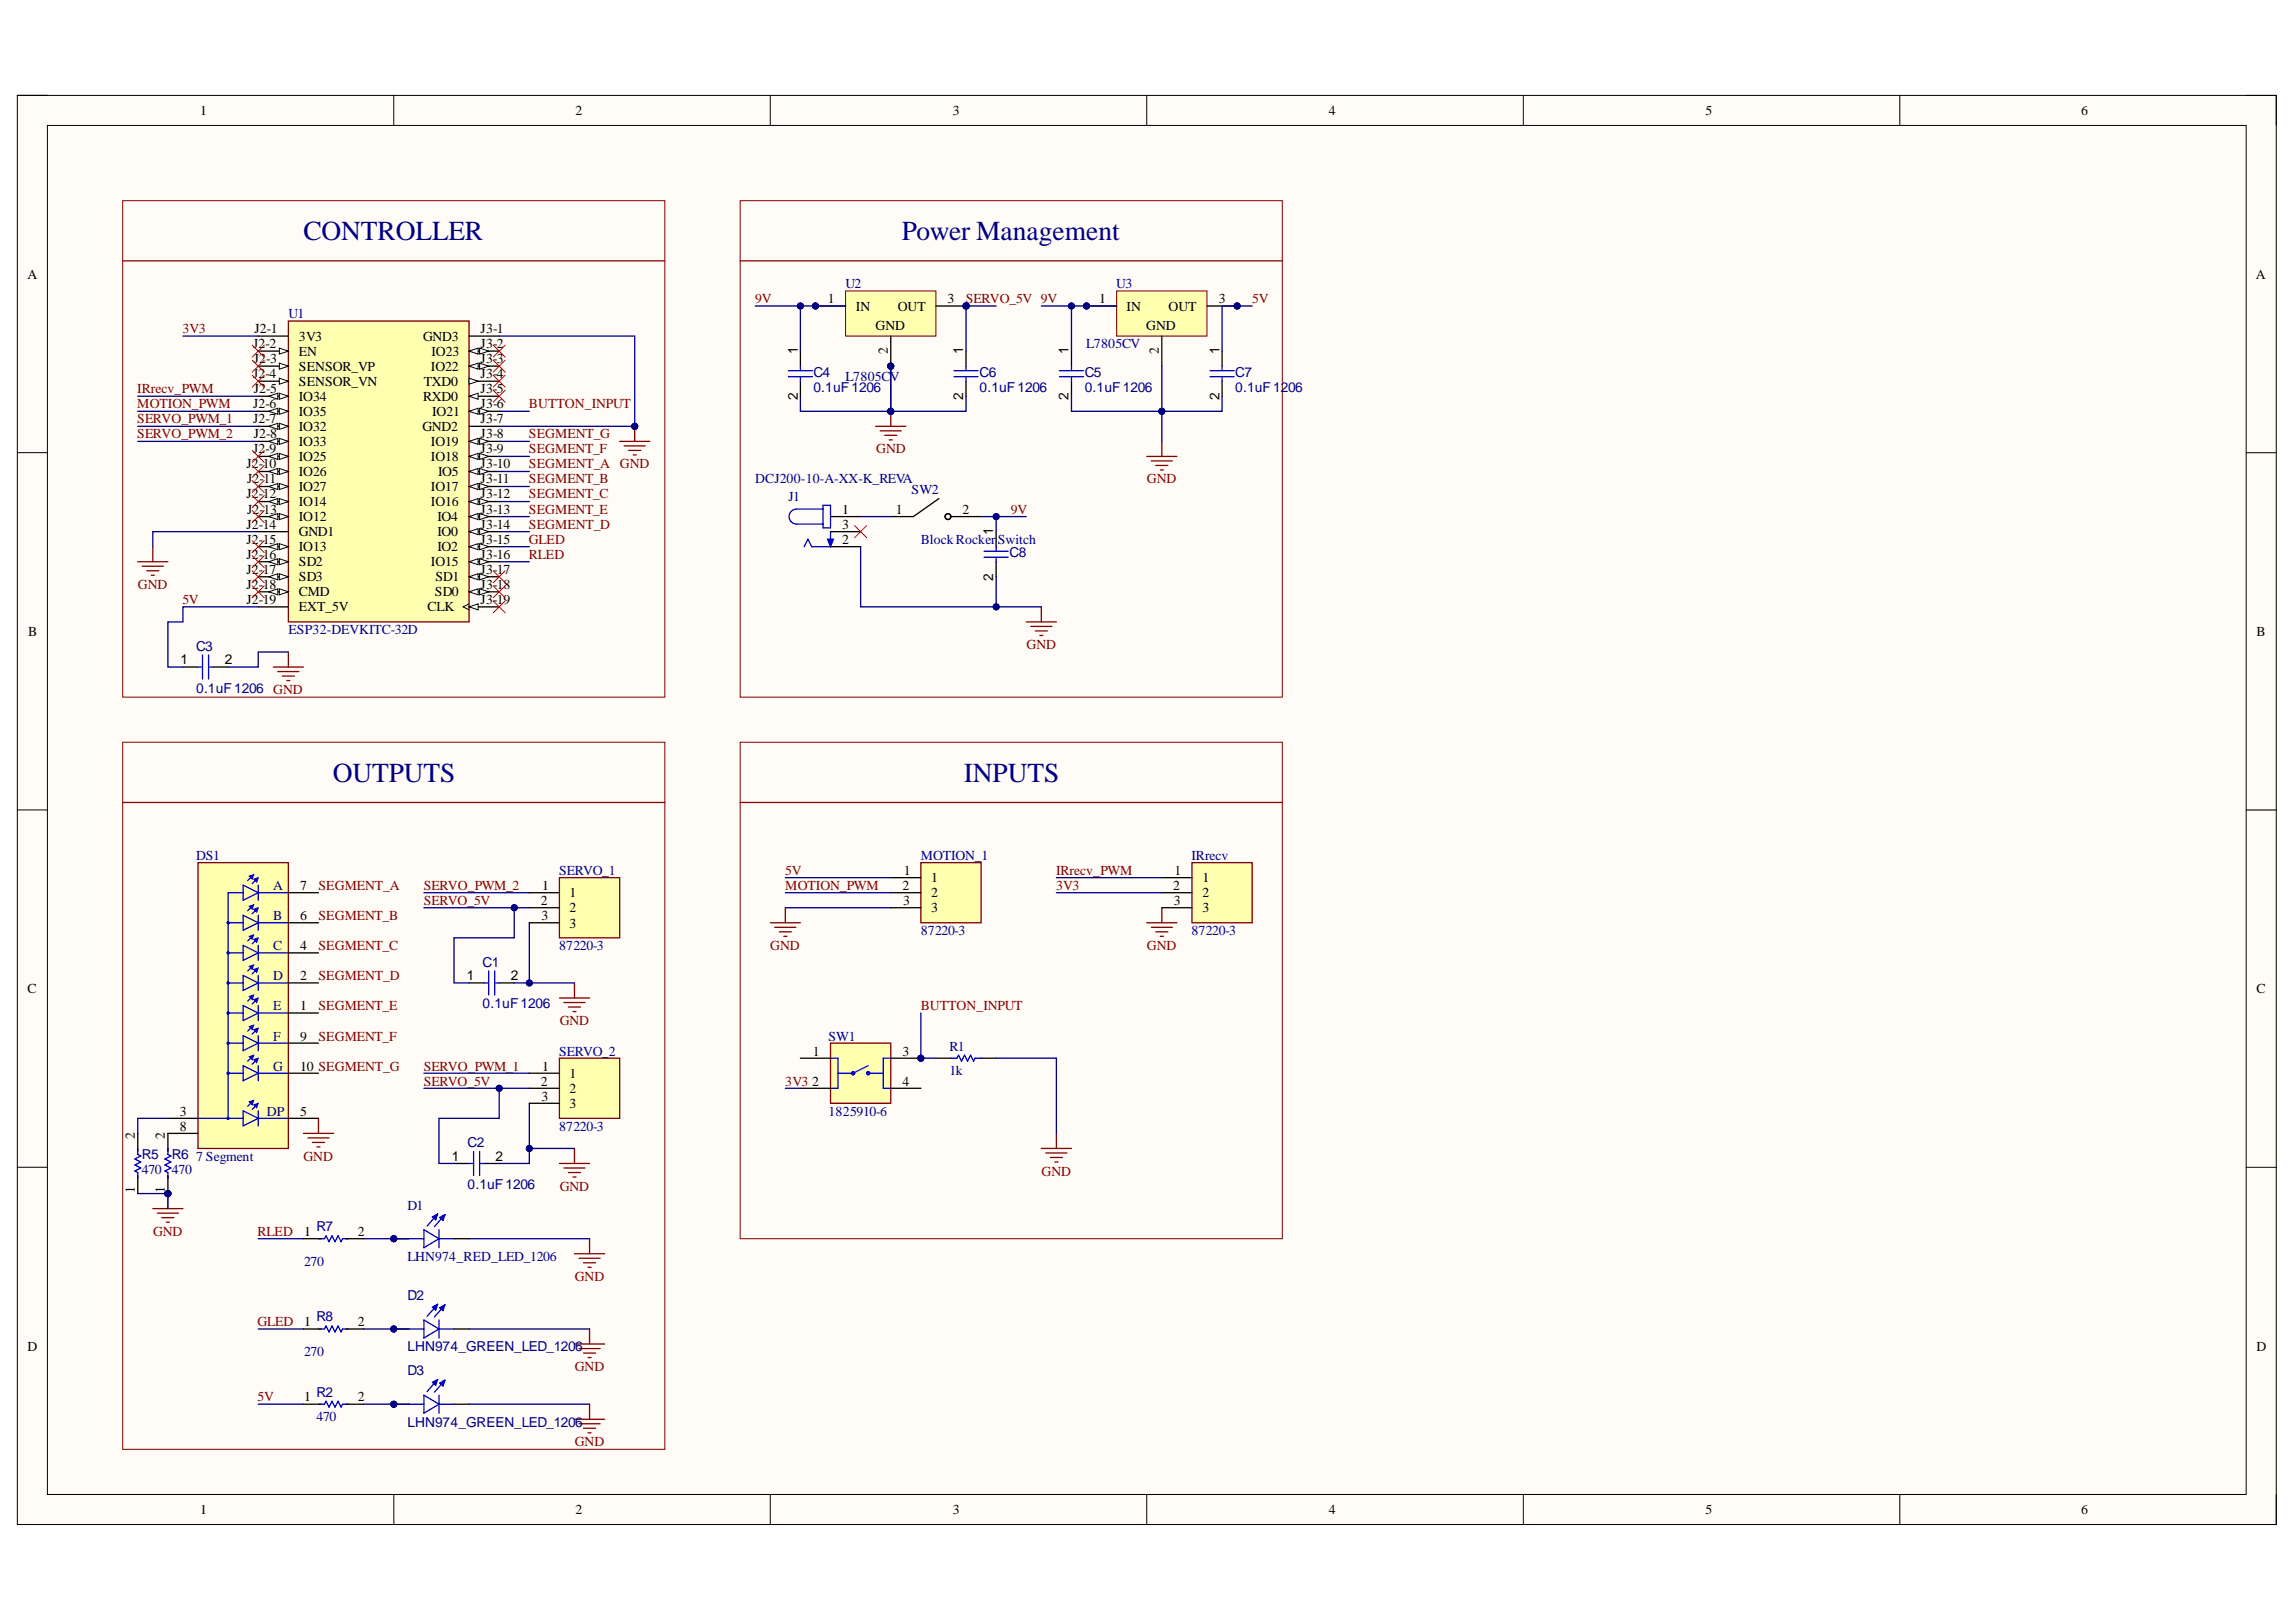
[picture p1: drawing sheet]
<svg xmlns="http://www.w3.org/2000/svg" width="297mm" height="210mm" viewBox="0 0 297 210" stroke-linecap="round" stroke-linejoin="round" font-family="sans-serif">
<defs><g id="words">
<g font-size="3.6" fill="#000080">
<text x="39.3" y="31">CONTROLLER</text>
<text x="116.7" y="31">Power Management</text>
<text x="43.1" y="101.2">OUTPUTS</text>
<text x="124.7" y="101.2">INPUTS</text>
</g>
<g font-size="1.8">
<text x="25.9" y="14.9">1</text>
<text x="74.4" y="14.9">2</text>
<text x="123.3" y="14.9">3</text>
<text x="171.9" y="14.9">4</text>
<text x="220.6" y="14.9">5</text>
<text x="269.3" y="14.9">6</text>
<text x="3.6" y="36.1">A</text>
<text x="107.1" y="39.2">1</text>
<text x="110.7" y="40.2">IN</text>
<text x="116.1" y="40.2">OUT</text>
<text x="122.6" y="39.2">3</text>
<text x="142.2" y="39.2">1</text>
<text x="145.8" y="40.2">IN</text>
<text x="151.2" y="40.2">OUT</text>
<text x="157.7" y="39.2">3</text>
<text x="291.9" y="36.1">A</text>
<text x="32.7" y="45">J2-2</text>
<text x="32.8" y="47">J2-3</text>
<text x="32.9" y="43.1">J2-1</text>
<text x="38.7" y="44.1">3V3</text>
<text x="38.7" y="46.1">EN</text>
<text x="54.7" y="44.1">GND3</text>
<text x="55.8" y="46.1">IO23</text>
<text x="62.2" y="43.1">J3-1</text>
<text x="62.2" y="45">J3-2</text>
<text x="62.2" y="47">J3-3</text>
<text x="103.2" y="45.8" transform="rotate(-90 103.2 45.8)">1</text>
<text x="113.3" y="42.8">GND</text>
<text x="114.9" y="45.8" transform="rotate(-90 114.9 45.8)">2</text>
<text x="124.6" y="45.8" transform="rotate(-90 124.6 45.8)">1</text>
<text x="138.2" y="45.8" transform="rotate(-90 138.2 45.8)">1</text>
<text x="148.3" y="42.8">GND</text>
<text x="149.9" y="45.8" transform="rotate(-90 149.9 45.8)">2</text>
<text x="157.8" y="45.8" transform="rotate(-90 157.8 45.8)">1</text>
<text x="32.7" y="48.9">J2-4</text>
<text x="32.7" y="52.8">J2-6</text>
<text x="32.8" y="50.9">J2-5</text>
<text x="38.7" y="48">SENSOR_VP</text>
<text x="38.7" y="50">SENSOR_VN</text>
<text x="38.7" y="51.9">IO34</text>
<text x="38.7" y="53.8">IO35</text>
<text x="54.7" y="51.9">RXD0</text>
<text x="54.8" y="50">TXD0</text>
<text x="55.7" y="48">IO22</text>
<text x="55.9" y="53.8">IO21</text>
<text x="62.2" y="48.9">J3-4</text>
<text x="62.2" y="50.9">J3-5</text>
<text x="62.2" y="52.8">J3-6</text>
<text x="103.2" y="51.7" transform="rotate(-90 103.2 51.7)">2</text>
<text x="124.6" y="51.7" transform="rotate(-90 124.6 51.7)">2</text>
<text x="138.2" y="51.7" transform="rotate(-90 138.2 51.7)">2</text>
<text x="157.8" y="51.7" transform="rotate(-90 157.8 51.7)">2</text>
<text x="32.7" y="54.8">J2-7</text>
<text x="32.7" y="58.7">J2-9</text>
<text x="32.8" y="56.7">J2-8</text>
<text x="38.7" y="55.8">IO32</text>
<text x="38.7" y="57.7">IO33</text>
<text x="38.7" y="59.7">IO25</text>
<text x="54.6" y="55.8">GND2</text>
<text x="55.7" y="57.7">IO19</text>
<text x="55.7" y="59.7">IO18</text>
<text x="62.2" y="54.8">J3-7</text>
<text x="62.2" y="56.7">J3-8</text>
<text x="62.2" y="58.7">J3-9</text>
<text x="31.9" y="60.6">J2-10</text>
<text x="31.9" y="64.5">J2-12</text>
<text x="32" y="62.5">J2-11</text>
<text x="38.7" y="61.6">IO26</text>
<text x="38.7" y="63.6">IO27</text>
<text x="38.7" y="65.5">IO14</text>
<text x="55.7" y="63.6">IO17</text>
<text x="55.7" y="65.5">IO16</text>
<text x="56.7" y="61.6">IO5</text>
<text x="62.2" y="60.6">J3-10</text>
<text x="62.2" y="62.5">J3-11</text>
<text x="62.2" y="64.5">J3-12</text>
<text x="31.9" y="68.5">J2-14</text>
<text x="31.9" y="70.4">J2-15</text>
<text x="32" y="66.5">J2-13</text>
<text x="38.7" y="67.4">IO12</text>
<text x="38.7" y="69.4">GND1</text>
<text x="38.7" y="71.3">IO13</text>
<text x="56.6" y="67.4">IO4</text>
<text x="56.6" y="69.4">IO0</text>
<text x="56.6" y="71.3">IO2</text>
<text x="62.2" y="66.5">J3-13</text>
<text x="62.2" y="68.5">J3-14</text>
<text x="62.2" y="70.4">J3-15</text>
<text x="109" y="66.5">1</text>
<text x="109" y="68.5">3</text>
<text x="109" y="70.4">2</text>
<text x="115.9" y="66.5">1</text>
<text x="124.5" y="66.5">2</text>
<text x="128.5" y="69.2" transform="rotate(-90 128.5 69.2)">1</text>
<text x="31.9" y="72.4">J2-16</text>
<text x="31.9" y="74.3">J2-17</text>
<text x="31.9" y="76.2">J2-18</text>
<text x="38.7" y="73.3">SD2</text>
<text x="38.7" y="75.2">SD3</text>
<text x="38.7" y="77.2">CMD</text>
<text x="55.7" y="73.3">IO15</text>
<text x="56.3" y="77.2">SD0</text>
<text x="56.3" y="75.2">SD1</text>
<text x="62.2" y="72.4">J3-16</text>
<text x="62.2" y="74.3">J3-17</text>
<text x="62.2" y="76.2">J3-18</text>
<text x="128.5" y="75.1" transform="rotate(-90 128.5 75.1)">2</text>
<text x="3.6" y="82.3">B</text>
<text x="31.9" y="78.2">J2-19</text>
<text x="38.7" y="79.1">EXT_5V</text>
<text x="55.3" y="79.1">CLK</text>
<text x="62.2" y="78.2">J3-19</text>
<text x="291.9" y="82.3">B</text>
<text x="23.3" y="86">1</text>
<text x="29.1" y="86">2</text>
<text x="116.9" y="113.2">1</text>
<text x="151.9" y="113.2">1</text>
<text x="38.8" y="115.1">7</text>
<text x="38.8" y="119">6</text>
<text x="70" y="117.1">2</text>
<text x="70" y="119">3</text>
<text x="70.1" y="115.1">1</text>
<text x="73.7" y="116.1">1</text>
<text x="73.7" y="118.1">2</text>
<text x="116.7" y="115.1">2</text>
<text x="116.8" y="117.1">3</text>
<text x="120.5" y="114.2">1</text>
<text x="120.5" y="116.1">2</text>
<text x="120.5" y="118.1">3</text>
<text x="151.8" y="115.1">2</text>
<text x="151.8" y="117.1">3</text>
<text x="155.6" y="114.2">1</text>
<text x="155.6" y="116.1">2</text>
<text x="155.6" y="118.1">3</text>
<text x="38.8" y="122.9">4</text>
<text x="73.7" y="120">3</text>
<text x="3.6" y="128.6">C</text>
<text x="38.8" y="126.8">2</text>
<text x="38.8" y="130.8">1</text>
<text x="60.4" y="126.9">1</text>
<text x="66.1" y="126.9">2</text>
<text x="291.9" y="128.6">C</text>
<text x="38.8" y="134.7">9</text>
<text x="105.2" y="136.6">1</text>
<text x="116.7" y="136.6">3</text>
<text x="38.8" y="138.5">10 SEGMENT_G</text>
<text x="70" y="140.5">2</text>
<text x="70" y="142.4">3</text>
<text x="70.1" y="138.5">1</text>
<text x="73.7" y="139.5">1</text>
<text x="73.7" y="141.4">2</text>
<text x="73.7" y="143.4">3</text>
<text x="105.1" y="140.5">2</text>
<text x="116.7" y="140.5">4</text>
<text x="17.4" y="147.4" transform="rotate(-90 17.4 147.4)">2</text>
<text x="21.3" y="147.4" transform="rotate(-90 21.3 147.4)">2</text>
<text x="23.3" y="144.4">3</text>
<text x="23.3" y="146.3">8</text>
<text x="38.8" y="144.4">5</text>
<text x="17.4" y="154.3" transform="rotate(-90 17.4 154.3)">1</text>
<text x="21.3" y="154.3" transform="rotate(-90 21.3 154.3)">1</text>
<text x="58.5" y="150.2">1</text>
<text x="64.1" y="150.2">2</text>
<text x="39.3" y="159.9">1</text>
<text x="46.3" y="159.9">2</text>
<text x="39.3" y="171.6">1</text>
<text x="46.3" y="171.6">2</text>
<text x="3.6" y="174.8">D</text>
<text x="291.9" y="174.8">D</text>
<text x="39.3" y="181.3">1</text>
<text x="46.3" y="181.3">2</text>
<text x="25.9" y="195.9">1</text>
<text x="74.4" y="195.9">2</text>
<text x="123.3" y="195.9">3</text>
<text x="171.9" y="195.9">4</text>
<text x="220.6" y="195.9">5</text>
<text x="269.3" y="195.9">6</text>
</g>
<g font-size="1.8" fill="#000080">
<text x="37.3" y="41.2">U1</text>
<text x="109.4" y="37.3">U2</text>
<text x="144.4" y="37.3">U3</text>
<text x="140.5" y="45">L7805CV</text>
<text x="105.2" y="48.8">C4</text>
<text x="105.2" y="50.7">0.1uF1206</text>
<text x="109.4" y="49.4">L7805CV</text>
<text x="126.7" y="48.8">C6</text>
<text x="126.7" y="50.7">0.1uF1206</text>
<text x="140.3" y="48.8">C5</text>
<text x="140.3" y="50.7">0.1uF1206</text>
<text x="159.8" y="48.8">C7</text>
<text x="159.8" y="50.7">0.1uF1206</text>
<text x="97.7" y="62.5">DCJ200-10-A-XX-K_REVA</text>
<text x="102" y="64.8">J1</text>
<text x="117.9" y="64">SW2</text>
<text x="119.1" y="70.4">BlockRockerSwitch</text>
<text x="130.6" y="72.1">C8</text>
<text x="37.3" y="82.1">ESP32-DEVKITC-32D</text>
<text x="25.4" y="84.2">C3</text>
<text x="25.4" y="89.7">0.1uF1206 GND</text>
<text x="25.4" y="111.2">DS1</text>
<text x="72.3" y="113.2">SERVO_1</text>
<text x="119.1" y="111.2">MOTION_1</text>
<text x="154.1" y="111.2">IRrecv</text>
<text x="35.4" y="115.1">A</text>
<text x="35.4" y="119">B</text>
<text x="35.4" y="122.9">C</text>
<text x="62.4" y="125.1">C1</text>
<text x="72.3" y="122.9">87220-3</text>
<text x="119.1" y="121">87220-3</text>
<text x="154.1" y="121">87220-3</text>
<text x="35.4" y="126.8">D</text>
<text x="35.4" y="130.8">E</text>
<text x="62.4" y="130.5">0.1uF1206</text>
<text x="35.4" y="134.7">F</text>
<text x="72.3" y="136.6">SERVO_2</text>
<text x="107.2" y="134.7">SW1</text>
<text x="122.8" y="136">R1</text>
<text x="35.4" y="138.5">G</text>
<text x="122.8" y="139.1">1k</text>
<text x="34.5" y="144.4">DP</text>
<text x="60.5" y="148.4">C2</text>
<text x="72.3" y="146.3">87220-3</text>
<text x="107.2" y="144.4">1825910-6</text>
<text x="18.4" y="152">470</text>
<text x="18.4" y="150">R5</text>
<text x="22.2" y="152">470</text>
<text x="22.2" y="150">R6</text>
<text x="25.4" y="150.2">7 Segment</text>
<text x="60.5" y="153.9">0.1uF1206</text>
<text x="40.9" y="159.3">R7</text>
<text x="52.7" y="156.5">D1</text>
<text x="39.3" y="163.8">270</text>
<text x="52.7" y="163.2">LHN974_RED_LED_1206</text>
<text x="40.9" y="171">R8</text>
<text x="52.7" y="168.2">D2</text>
<text x="39.3" y="175.5">270</text>
<text x="52.7" y="174.9">LHN974_GREEN_LED_1206</text>
<text x="52.7" y="177.9">D3</text>
<text x="40.9" y="183.8">470</text>
<text x="40.9" y="180.8">R2</text>
<text x="52.7" y="184.7">LHN974_GREEN_LED_1206</text>
</g>
<g font-size="1.8" fill="#800000">
<text x="97.7" y="39.2">9V</text>
<text x="124.9" y="39.2">SERVO_5V 9V</text>
<text x="162" y="39.2">5V</text>
<text x="23.6" y="43.1">3V3</text>
<text x="17.8" y="50.9">IRrecv_PWM</text>
<text x="17.8" y="52.8">MOTION_PWM</text>
<text x="68.4" y="52.8">BUTTON_INPUT</text>
<text x="17.8" y="54.8">SERVO_PWM_1</text>
<text x="17.8" y="56.7">SERVO_PWM_2</text>
<text x="68.4" y="56.7">SEGMENT_G</text>
<text x="68.4" y="58.7">SEGMENT_F</text>
<text x="113.4" y="58.7">GND</text>
<text x="68.4" y="62.5">SEGMENT_B</text>
<text x="68.4" y="60.6">SEGMENT_A</text>
<text x="68.4" y="64.5">SEGMENT_C</text>
<text x="80.2" y="60.6">GND</text>
<text x="148.4" y="62.5">GND</text>
<text x="68.4" y="68.5">SEGMENT_D</text>
<text x="68.4" y="66.5">SEGMENT_E</text>
<text x="68.4" y="70.4">GLED</text>
<text x="130.8" y="66.5">9V</text>
<text x="17.8" y="76.2">GND</text>
<text x="68.4" y="72.4">RLED</text>
<text x="23.6" y="78.2">5V</text>
<text x="132.8" y="84">GND</text>
<text x="101.6" y="113.2">5V</text>
<text x="136.6" y="113.2">IRrecv_PWM</text>
<text x="41.2" y="115.1">SEGMENT_A</text>
<text x="41.2" y="119">SEGMENT_B</text>
<text x="54.8" y="117.1">SERVO_5V</text>
<text x="54.8" y="115.1">SERVO_PWM_2</text>
<text x="101.6" y="115.1">MOTION_PWM</text>
<text x="136.6" y="115.1">3V3</text>
<text x="41.2" y="122.9">SEGMENT_C</text>
<text x="99.7" y="122.9">GND</text>
<text x="148.4" y="122.9">GND</text>
<text x="41.2" y="126.8">SEGMENT_D</text>
<text x="41.2" y="130.8">SEGMENT_E</text>
<text x="119.1" y="130.8">BUTTON_INPUT</text>
<text x="41.2" y="134.7">SEGMENT_F</text>
<text x="72.4" y="132.7">GND</text>
<text x="54.8" y="140.5">SERVO_5V</text>
<text x="54.8" y="138.5">SERVO_PWM_1</text>
<text x="101.6" y="140.5">3V3</text>
<text x="39.3" y="150.2">GND</text>
<text x="72.4" y="154.1">GND</text>
<text x="134.8" y="152.1">GND</text>
<text x="19.8" y="159.9">GND</text>
<text x="33.3" y="159.9">RLED</text>
<text x="74.4" y="165.8">GND</text>
<text x="33.3" y="171.6">GLED</text>
<text x="74.4" y="177.4">GND</text>
<text x="33.3" y="181.3">5V</text>
<text x="74.4" y="187.1">GND</text>
</g>
</g></defs>
<path d="M2.2 12.3h292.3v185h-292.3z" fill-rule="evenodd" fill="#fffcf8"/>
<path d="M2.2 12.3h292.3v185h-292.3z" fill="none" stroke="#000" stroke-width=".13"/>
<path d="M6.1 16.2h284.5v177.2h-284.5z" fill-rule="evenodd" fill="#fffcf8"/>
<g fill="none" stroke="#000" stroke-width=".13">
<path d="M2.2 12.3h3.9M6.1 16.2h284.5v177.2h-284.5zM50.9 12.3v3.9M99.7 12.3v3.9M148.4 12.3v3.9M197.1 12.3v3.9M245.8 12.3v3.9M290.6 12.3h3.9v3.9M2.2 58.6h3.9M290.6 58.6h3.9M2.2 104.8h3.9M290.6 104.8h3.9"/>
<path d="M2.2 151.1h3.9M290.6 151.1h3.9M50.9 193.4v3.9M99.7 193.4v3.9M148.4 193.4v3.9M197.1 193.4v3.9M245.8 193.4v3.9M294.5 193.4v3.9"/>
</g>
<path d="M37.3 41.5h23.4v39h-23.4z" fill-rule="evenodd" fill="#ffffb0"/>
<path d="M37.3 41.5h23.4v39h-23.4z" fill="none" stroke="#800000" stroke-width=".17"/>
<path d="M33.4 43.5h3.9M33.4 45.4h3.9" fill="none" stroke="#000" stroke-width=".17"/>
<path d="M36.1 45l1.2 .4-1.2 .4z" fill="#f8fcff"/>
<path d="M36.1 45l1.2 .4-1.2 .4z" fill="none" stroke="#000" stroke-width=".13"/>
<path d="M33.4 47.4h3.9" fill="none" stroke="#000" stroke-width=".17"/>
<path d="M36.1 47l1.2 .4-1.2 .4z" fill="#f8fcff"/>
<path d="M36.1 47l1.2 .4-1.2 .4z" fill="none" stroke="#000" stroke-width=".13"/>
<path d="M33.4 49.3h3.9" fill="none" stroke="#000" stroke-width=".17"/>
<path d="M36.1 48.9l1.2 .4-1.2 .4z" fill="#f8fcff"/>
<path d="M36.1 48.9l1.2 .4-1.2 .4z" fill="none" stroke="#000" stroke-width=".13"/>
<path d="M33.4 51.3h3.9" fill="none" stroke="#000" stroke-width=".17"/>
<path d="M36.1 50.9l1.2 .4-1.2 .4z" fill="#f8fcff"/>
<path d="M36.1 50.9l1.2 .4-1.2 .4z" fill="none" stroke="#000" stroke-width=".13"/>
<path d="M34.8 51.3l1.1-.4v.8z" fill="#f8fcff"/>
<path d="M34.8 51.3l1.1-.4v.8z" fill="none" stroke="#000" stroke-width=".13"/>
<path d="M33.4 53.2h3.9" fill="none" stroke="#000" stroke-width=".17"/>
<path d="M36.1 52.8l1.2 .4-1.2 .4z" fill="#f8fcff"/>
<path d="M36.1 52.8l1.2 .4-1.2 .4z" fill="none" stroke="#000" stroke-width=".13"/>
<path d="M34.8 53.2l1.1-.4v.8z" fill="#f8fcff"/>
<path d="M34.8 53.2l1.1-.4v.8z" fill="none" stroke="#000" stroke-width=".13"/>
<path d="M33.4 55.2h3.9" fill="none" stroke="#000" stroke-width=".17"/>
<path d="M36.1 54.8l1.2 .4-1.2 .4z" fill="#f8fcff"/>
<path d="M36.1 54.8l1.2 .4-1.2 .4z" fill="none" stroke="#000" stroke-width=".13"/>
<path d="M34.8 55.2l1.1-.4v.8z" fill="#f8fcff"/>
<path d="M34.8 55.2l1.1-.4v.8z" fill="none" stroke="#000" stroke-width=".13"/>
<path d="M33.4 57.1h3.9" fill="none" stroke="#000" stroke-width=".17"/>
<path d="M36.1 56.7l1.2 .4-1.2 .4z" fill="#f8fcff"/>
<path d="M36.1 56.7l1.2 .4-1.2 .4z" fill="none" stroke="#000" stroke-width=".13"/>
<path d="M34.8 57.1l1.1-.4v.8z" fill="#f8fcff"/>
<path d="M34.8 57.1l1.1-.4v.8z" fill="none" stroke="#000" stroke-width=".13"/>
<path d="M33.4 59.1h3.9" fill="none" stroke="#000" stroke-width=".17"/>
<path d="M36.1 58.7l1.2 .4-1.2 .4z" fill="#f8fcff"/>
<path d="M36.1 58.7l1.2 .4-1.2 .4z" fill="none" stroke="#000" stroke-width=".13"/>
<path d="M34.8 59.1l1.1-.4v.8z" fill="#f8fcff"/>
<path d="M34.8 59.1l1.1-.4v.8z" fill="none" stroke="#000" stroke-width=".13"/>
<path d="M33.4 61h3.9" fill="none" stroke="#000" stroke-width=".17"/>
<path d="M36.1 60.6l1.2 .4-1.2 .4z" fill="#f8fcff"/>
<path d="M36.1 60.6l1.2 .4-1.2 .4z" fill="none" stroke="#000" stroke-width=".13"/>
<path d="M34.8 61l1.1-.4v.8z" fill="#f8fcff"/>
<path d="M34.8 61l1.1-.4v.8z" fill="none" stroke="#000" stroke-width=".13"/>
<path d="M33.4 63h3.9" fill="none" stroke="#000" stroke-width=".17"/>
<path d="M36.1 62.6l1.2 .4-1.2 .3z" fill="#f8fcff"/>
<path d="M36.1 62.6l1.2 .4-1.2 .3z" fill="none" stroke="#000" stroke-width=".13"/>
<path d="M34.8 63l1.1-.4v.7z" fill="#f8fcff"/>
<path d="M34.8 63l1.1-.4v.7z" fill="none" stroke="#000" stroke-width=".13"/>
<path d="M33.4 64.9h3.9" fill="none" stroke="#000" stroke-width=".17"/>
<path d="M36.1 64.5l1.2 .4-1.2 .4z" fill="#f8fcff"/>
<path d="M36.1 64.5l1.2 .4-1.2 .4z" fill="none" stroke="#000" stroke-width=".13"/>
<path d="M34.8 64.9l1.1-.4v.8z" fill="#f8fcff"/>
<path d="M34.8 64.9l1.1-.4v.8z" fill="none" stroke="#000" stroke-width=".13"/>
<path d="M33.4 66.9h3.9" fill="none" stroke="#000" stroke-width=".17"/>
<path d="M36.1 66.5l1.2 .4-1.2 .3z" fill="#f8fcff"/>
<path d="M36.1 66.5l1.2 .4-1.2 .3z" fill="none" stroke="#000" stroke-width=".13"/>
<path d="M34.8 66.9l1.1-.4v.7z" fill="#f8fcff"/>
<path d="M34.8 66.9l1.1-.4v.7z" fill="none" stroke="#000" stroke-width=".13"/>
<path d="M33.4 68.8h3.9M33.4 70.7h3.9" fill="none" stroke="#000" stroke-width=".17"/>
<path d="M36.1 70.4l1.2 .3-1.2 .4z" fill="#f8fcff"/>
<path d="M36.1 70.4l1.2 .3-1.2 .4z" fill="none" stroke="#000" stroke-width=".13"/>
<path d="M34.8 70.7l1.1-.3v.7z" fill="#f8fcff"/>
<path d="M34.8 70.7l1.1-.3v.7z" fill="none" stroke="#000" stroke-width=".13"/>
<path d="M33.4 72.7h3.9" fill="none" stroke="#000" stroke-width=".17"/>
<path d="M36.1 72.3l1.2 .4-1.2 .4z" fill="#f8fcff"/>
<path d="M36.1 72.3l1.2 .4-1.2 .4z" fill="none" stroke="#000" stroke-width=".13"/>
<path d="M34.8 72.7l1.1-.4v.8z" fill="#f8fcff"/>
<path d="M34.8 72.7l1.1-.4v.8z" fill="none" stroke="#000" stroke-width=".13"/>
<path d="M33.4 74.6h3.9" fill="none" stroke="#000" stroke-width=".17"/>
<path d="M36.1 74.2l1.2 .4-1.2 .4z" fill="#f8fcff"/>
<path d="M36.1 74.2l1.2 .4-1.2 .4z" fill="none" stroke="#000" stroke-width=".13"/>
<path d="M34.8 74.6l1.1-.4v.8z" fill="#f8fcff"/>
<path d="M34.8 74.6l1.1-.4v.8z" fill="none" stroke="#000" stroke-width=".13"/>
<path d="M33.4 76.6h3.9" fill="none" stroke="#000" stroke-width=".17"/>
<path d="M36.1 76.2l1.2 .4-1.2 .4z" fill="#f8fcff"/>
<path d="M36.1 76.2l1.2 .4-1.2 .4z" fill="none" stroke="#000" stroke-width=".13"/>
<path d="M34.8 76.6l1.1-.4v.8z" fill="#f8fcff"/>
<path d="M34.8 76.6l1.1-.4v.8z" fill="none" stroke="#000" stroke-width=".13"/>
<path d="M60.7 43.5h3.9M60.7 45.4h3.9M33.4 78.5h3.9" fill="none" stroke="#000" stroke-width=".17"/>
<path d="M60.7 45.4l1.2-.4v.8z" fill="#f8fcff"/>
<path d="M60.7 45.4l1.2-.4v.8z" fill="none" stroke="#000" stroke-width=".13"/>
<path d="M62.1 45l1.1 .4-1.1 .4z" fill="#f8fcff"/>
<path d="M62.1 45l1.1 .4-1.1 .4z" fill="none" stroke="#000" stroke-width=".13"/>
<path d="M60.7 47.4h3.9" fill="none" stroke="#000" stroke-width=".17"/>
<path d="M60.7 47.4l1.2-.4v.8z" fill="#f8fcff"/>
<path d="M60.7 47.4l1.2-.4v.8z" fill="none" stroke="#000" stroke-width=".13"/>
<path d="M62.1 47l1.1 .4-1.1 .4z" fill="#f8fcff"/>
<path d="M62.1 47l1.1 .4-1.1 .4z" fill="none" stroke="#000" stroke-width=".13"/>
<path d="M60.7 49.3h3.9" fill="none" stroke="#000" stroke-width=".17"/>
<path d="M60.7 48.9l1.2 .4-1.2 .4z" fill="#f8fcff"/>
<path d="M60.7 48.9l1.2 .4-1.2 .4z" fill="none" stroke="#000" stroke-width=".13"/>
<path d="M60.7 51.3h3.9" fill="none" stroke="#000" stroke-width=".17"/>
<path d="M60.7 51.3l1.2-.4v.8z" fill="#f8fcff"/>
<path d="M60.7 51.3l1.2-.4v.8z" fill="none" stroke="#000" stroke-width=".13"/>
<path d="M60.7 53.2h3.9" fill="none" stroke="#000" stroke-width=".17"/>
<path d="M60.7 53.2l1.2-.4v.8z" fill="#f8fcff"/>
<path d="M60.7 53.2l1.2-.4v.8z" fill="none" stroke="#000" stroke-width=".13"/>
<path d="M62.1 52.8l1.1 .4-1.1 .4z" fill="#f8fcff"/>
<path d="M62.1 52.8l1.1 .4-1.1 .4z" fill="none" stroke="#000" stroke-width=".13"/>
<path d="M60.7 55.2h3.9M60.7 57.1h3.9" fill="none" stroke="#000" stroke-width=".17"/>
<path d="M60.7 57.1l1.2-.4v.8z" fill="#f8fcff"/>
<path d="M60.7 57.1l1.2-.4v.8z" fill="none" stroke="#000" stroke-width=".13"/>
<path d="M62.1 56.7l1.1 .4-1.1 .4z" fill="#f8fcff"/>
<path d="M62.1 56.7l1.1 .4-1.1 .4z" fill="none" stroke="#000" stroke-width=".13"/>
<path d="M60.7 59.1h3.9" fill="none" stroke="#000" stroke-width=".17"/>
<path d="M60.7 59.1l1.2-.4v.8z" fill="#f8fcff"/>
<path d="M60.7 59.1l1.2-.4v.8z" fill="none" stroke="#000" stroke-width=".13"/>
<path d="M62.1 58.7l1.1 .4-1.1 .4z" fill="#f8fcff"/>
<path d="M62.1 58.7l1.1 .4-1.1 .4z" fill="none" stroke="#000" stroke-width=".13"/>
<path d="M60.7 61h3.9" fill="none" stroke="#000" stroke-width=".17"/>
<path d="M60.7 61l1.2-.4v.8z" fill="#f8fcff"/>
<path d="M60.7 61l1.2-.4v.8z" fill="none" stroke="#000" stroke-width=".13"/>
<path d="M62.1 60.6l1.1 .4-1.1 .4z" fill="#f8fcff"/>
<path d="M62.1 60.6l1.1 .4-1.1 .4z" fill="none" stroke="#000" stroke-width=".13"/>
<path d="M60.7 63h3.9" fill="none" stroke="#000" stroke-width=".17"/>
<path d="M60.7 63l1.2-.4v.7z" fill="#f8fcff"/>
<path d="M60.7 63l1.2-.4v.7z" fill="none" stroke="#000" stroke-width=".13"/>
<path d="M62.1 62.6l1.1 .4-1.1 .3z" fill="#f8fcff"/>
<path d="M62.1 62.6l1.1 .4-1.1 .3z" fill="none" stroke="#000" stroke-width=".13"/>
<path d="M60.7 64.9h3.9" fill="none" stroke="#000" stroke-width=".17"/>
<path d="M60.7 64.9l1.2-.4v.8z" fill="#f8fcff"/>
<path d="M60.7 64.9l1.2-.4v.8z" fill="none" stroke="#000" stroke-width=".13"/>
<path d="M62.1 64.5l1.1 .4-1.1 .4z" fill="#f8fcff"/>
<path d="M62.1 64.5l1.1 .4-1.1 .4z" fill="none" stroke="#000" stroke-width=".13"/>
<path d="M60.7 66.9h3.9" fill="none" stroke="#000" stroke-width=".17"/>
<path d="M60.7 66.9l1.2-.4v.7z" fill="#f8fcff"/>
<path d="M60.7 66.9l1.2-.4v.7z" fill="none" stroke="#000" stroke-width=".13"/>
<path d="M62.1 66.5l1.1 .4-1.1 .3z" fill="#f8fcff"/>
<path d="M62.1 66.5l1.1 .4-1.1 .3z" fill="none" stroke="#000" stroke-width=".13"/>
<path d="M60.7 68.8h3.9" fill="none" stroke="#000" stroke-width=".17"/>
<path d="M60.7 68.8l1.2-.4v.8z" fill="#f8fcff"/>
<path d="M60.7 68.8l1.2-.4v.8z" fill="none" stroke="#000" stroke-width=".13"/>
<path d="M62.1 68.4l1.1 .4-1.1 .4z" fill="#f8fcff"/>
<path d="M62.1 68.4l1.1 .4-1.1 .4z" fill="none" stroke="#000" stroke-width=".13"/>
<path d="M60.7 70.7h3.9" fill="none" stroke="#000" stroke-width=".17"/>
<path d="M60.7 70.7l1.2-.3v.7z" fill="#f8fcff"/>
<path d="M60.7 70.7l1.2-.3v.7z" fill="none" stroke="#000" stroke-width=".13"/>
<path d="M62.1 70.4l1.1 .3-1.1 .4z" fill="#f8fcff"/>
<path d="M62.1 70.4l1.1 .3-1.1 .4z" fill="none" stroke="#000" stroke-width=".13"/>
<path d="M60.7 72.7h3.9" fill="none" stroke="#000" stroke-width=".17"/>
<path d="M60.7 72.7l1.2-.4v.8z" fill="#f8fcff"/>
<path d="M60.7 72.7l1.2-.4v.8z" fill="none" stroke="#000" stroke-width=".13"/>
<path d="M62.1 72.3l1.1 .4-1.1 .4z" fill="#f8fcff"/>
<path d="M62.1 72.3l1.1 .4-1.1 .4z" fill="none" stroke="#000" stroke-width=".13"/>
<path d="M60.7 74.6h3.9" fill="none" stroke="#000" stroke-width=".17"/>
<path d="M60.7 74.6l1.2-.4v.8z" fill="#f8fcff"/>
<path d="M60.7 74.6l1.2-.4v.8z" fill="none" stroke="#000" stroke-width=".13"/>
<path d="M62.1 74.2l1.1 .4-1.1 .4z" fill="#f8fcff"/>
<path d="M62.1 74.2l1.1 .4-1.1 .4z" fill="none" stroke="#000" stroke-width=".13"/>
<path d="M60.7 76.6h3.9" fill="none" stroke="#000" stroke-width=".17"/>
<path d="M60.7 76.6l1.2-.4v.8z" fill="#f8fcff"/>
<path d="M60.7 76.6l1.2-.4v.8z" fill="none" stroke="#000" stroke-width=".13"/>
<path d="M62.1 76.2l1.1 .4-1.1 .4z" fill="#f8fcff"/>
<path d="M62.1 76.2l1.1 .4-1.1 .4z" fill="none" stroke="#000" stroke-width=".13"/>
<path d="M60.7 78.5h3.9" fill="none" stroke="#000" stroke-width=".17"/>
<path d="M60.7 78.5l1.2-.4v.8z" fill="#f8fcff"/>
<path d="M60.7 78.5l1.2-.4v.8zM60.7 78.1l-.8 .4 .8 .4" fill="none" stroke="#000" stroke-width=".13"/>
<path d="M17.8 72.7h3.9M18.4 73.3h2.7M19 73.9h1.6M19.6 74.4h.4M19.8 70.7v2" fill="none" stroke="#800000" stroke-width=".17"/>
<path d="M103.1 65.9h3.4M103.1 67.8h3.4M106.5 65.4h.9v2.9h-.9zM107.4 68.8v1.9h-2.4l-.5-.9-.5 .9" fill="none" stroke="#00f" stroke-width=".17"/>
<path d="M107.1 69.8h.7l-.4 .9z" fill="#00f"/>
<path d="M103.1 65.9a.97 .97 0 0 0-1 1 .97 .97 0 0 0 1 .9M107.1 69.8h.7l-.4 .9z" fill="none" stroke="#00f" stroke-width=".17"/>
<path d="M107.4 66.9h3.9M107.4 68.8h3.9M107.4 70.7h3.9" fill="none" stroke="#000" stroke-width=".17"/>
<path d="M110.6 68l1.5 1.6M112.1 68l-1.5 1.6" fill="none" stroke="#f00" stroke-width=".13"/>
<path d="M80.2 57.1h3.9M80.8 57.7h2.7M81.3 58.3h1.6M81.9 58.9h.4M82.1 55.2v1.9M134.7 78.5v2M132.8 80.5h3.9M133.4 81.1h2.7M133.9 81.7h1.6M134.5 82.2h.4" fill="none" stroke="#800000" stroke-width=".17"/>
<circle cx="82.1" cy="55.2" r=".39" fill="#000080"/>
<circle cx="82.1" cy="55.2" r=".39" fill="none" stroke="#000080" stroke-width=".13"/>
<g fill="none" stroke="#800000" stroke-width=".17">
<path d="M99.7 119.4h3.8M101.6 117.5v1.9M148.4 119.4h3.9M150.3 117.5v1.9M72.4 129.2h3.9M73 129.7h2.7M73.5 130.3h1.6M74.1 130.9h.4M74.3 127.2v2M100.2 120h2.8M100.8 120.6h1.6M101.4 121.2h.4"/>
<path d="M148.9 120h2.8M149.5 120.6h1.6M150.1 121.2h.4M72.4 150.6h3.9M73 151.2h2.7M73.5 151.7h1.6M74.1 152.3h.4M74.3 148.6v2"/>
</g>
<path d="M15.9 26h70.1v64.2h-70.1zM95.8 26h70.1v64.2h-70.1zM15.9 96.1h70.1v91.5h-70.1zM95.8 96.1h70.1v64.2h-70.1z" fill="none" stroke="#800000" stroke-width=".13"/>
<path d="M15.9 33.8h70.1M95.8 33.8h70.1M15.9 103.8h70.1M95.8 103.8h70.1" fill="none" stroke="#980000" stroke-width=".17"/>
<g fill="none" stroke="#f00" stroke-width=".13">
<path d="M32.6 44.7l1.6 1.5M32.6 46.6l1.6 1.6M32.6 48.6l1.6 1.5M32.6 58.3l1.6 1.5M34.2 44.7l-1.6 1.5M34.2 46.6l-1.6 1.6M34.2 48.6l-1.6 1.5M34.2 58.3l-1.6 1.5M63.8 48.6l1.6 1.5M63.8 50.5l1.6 1.6M65.4 48.6l-1.6 1.5M65.4 50.5l-1.6 1.6"/>
<path d="M32.6 64.1l1.6 1.6M32.6 66.1l1.6 1.5M32.6 70l1.6 1.5M32.6 71.9l1.6 1.6M32.6 73.9l1.6 1.5M32.6 75.8l1.6 1.6M32.6 60.2l1.6 1.6M32.6 62.2l1.6 1.5M34.2 64.1l-1.6 1.6M34.2 66.1l-1.6 1.5M34.2 70l-1.6 1.5M34.2 71.9l-1.6 1.6"/>
<path d="M34.2 73.9l-1.6 1.5M34.2 75.8l-1.6 1.6M34.2 60.2l-1.6 1.6M34.2 62.2l-1.6 1.5M63.8 73.9l1.6 1.5M63.8 75.8l1.6 1.6M63.8 77.8l1.6 1.5M65.4 73.9l-1.6 1.5M65.4 75.8l-1.6 1.6M65.4 77.8l-1.6 1.5"/>
</g>
<path d="M25.6 111.6h11.7v37h-11.7z" fill-rule="evenodd" fill="#ffffb0"/>
<path d="M25.6 111.6h11.7v37h-11.7z" fill="none" stroke="#800000" stroke-width=".17"/>
<g fill="none" stroke="#00f" stroke-width=".17">
<path d="M29.5 119.4h2M31.5 114.5l1.9 1-1.9 1zM31.5 118.4l1.9 1-1.9 1zM31.5 115.5h-2v29.2M32.4 113.6l-.4 .4M32.4 117.5l-.4 .4M33 114l-.4 .4M33 117.9l-.4 .3M33.4 114.5v2M33.4 118.4v2M33.4 115.5h3.9M33.4 119.4h3.9"/>
<path d="M29.5 123.3h2M29.5 127.2h2M29.5 131.1h2M29.5 135h2M29.5 138.9h2M31.5 122.3l1.9 1-1.9 1zM31.5 126.2l1.9 1-1.9 1zM31.5 130.1l1.9 1-1.9 1zM31.5 134l1.9 1-1.9 1zM31.5 137.9l1.9 1-1.9 1zM32.4 121.4l-.4 .4M32.4 125.3l-.4 .3"/>
<path d="M32.4 129.2l-.4 .3M32.4 133l-.4 .4M32.4 136.9l-.4 .4M33 121.8l-.4 .3M33 125.6l-.4 .4M33 129.5l-.4 .4M33 133.4l-.4 .4M33 137.3l-.4 .4M33.4 122.3v2M33.4 126.2v2M33.4 130.1v2M33.4 134v2"/>
<path d="M33.4 137.9v2M33.4 123.3h3.9M33.4 127.2h3.9M33.4 131.1h3.9M33.4 135h3.9M33.4 138.9h3.9M25.6 144.7h5.9M31.5 143.8l1.9 .9-1.9 1zM32.4 142.8l-.4 .4M33 143.2l-.4 .4M33.4 143.8v1.9M33.4 144.7h3.9"/>
</g>
<path d="M32.8 113.8l.6-.2-.2 .6z" fill="#00f"/>
<path d="M32.8 113.8l.6-.2-.2 .6z" fill="none" stroke="#00f" stroke-width=".13"/>
<path d="M32.2 113.4l.6-.2-.2 .6z" fill="#00f"/>
<path d="M32.2 113.4l.6-.2-.2 .6z" fill="none" stroke="#00f" stroke-width=".13"/>
<path d="M32.8 117.7l.6-.2-.2 .6z" fill="#00f"/>
<path d="M32.8 117.7l.6-.2-.2 .6z" fill="none" stroke="#00f" stroke-width=".13"/>
<path d="M32.2 117.3l.6-.2-.2 .6z" fill="#00f"/>
<path d="M32.2 117.3l.6-.2-.2 .6z" fill="none" stroke="#00f" stroke-width=".13"/>
<path d="M32.8 121.6l.6-.2-.2 .6z" fill="#00f"/>
<path d="M32.8 121.6l.6-.2-.2 .6z" fill="none" stroke="#00f" stroke-width=".13"/>
<path d="M32.2 121.2l.6-.2-.2 .6z" fill="#00f"/>
<path d="M32.2 121.2l.6-.2-.2 .6z" fill="none" stroke="#00f" stroke-width=".13"/>
<path d="M32.8 125.5l.6-.2-.2 .5z" fill="#00f"/>
<path d="M32.8 125.5l.6-.2-.2 .5z" fill="none" stroke="#00f" stroke-width=".13"/>
<path d="M32.2 125.1l.6-.2-.2 .6z" fill="#00f"/>
<path d="M32.2 125.1l.6-.2-.2 .6z" fill="none" stroke="#00f" stroke-width=".13"/>
<path d="M32.8 129.3l.6-.1-.2 .5z" fill="#00f"/>
<path d="M32.8 129.3l.6-.1-.2 .5z" fill="none" stroke="#00f" stroke-width=".13"/>
<path d="M32.2 129l.6-.2-.2 .5z" fill="#00f"/>
<path d="M32.2 129l.6-.2-.2 .5z" fill="none" stroke="#00f" stroke-width=".13"/>
<path d="M32.8 133.2l.6-.2-.2 .6z" fill="#00f"/>
<path d="M32.8 133.2l.6-.2-.2 .6z" fill="none" stroke="#00f" stroke-width=".13"/>
<path d="M32.2 132.9l.6-.2-.2 .5z" fill="#00f"/>
<path d="M32.2 132.9l.6-.2-.2 .5z" fill="none" stroke="#00f" stroke-width=".13"/>
<path d="M32.8 137.1l.6-.2-.2 .6z" fill="#00f"/>
<path d="M32.8 137.1l.6-.2-.2 .6z" fill="none" stroke="#00f" stroke-width=".13"/>
<path d="M32.2 136.7l.6-.2-.2 .6z" fill="#00f"/>
<path d="M32.2 136.7l.6-.2-.2 .6z" fill="none" stroke="#00f" stroke-width=".13"/>
<path d="M32.8 143l.6-.2-.2 .6z" fill="#00f"/>
<path d="M32.8 143l.6-.2-.2 .6z" fill="none" stroke="#00f" stroke-width=".13"/>
<path d="M32.2 142.6l.6-.2-.2 .6z" fill="#00f"/>
<path d="M32.2 142.6l.6-.2-.2 .6z" fill="none" stroke="#00f" stroke-width=".13"/>
<g fill="none" stroke="#00f" stroke-width=".17">
<circle cx="29.5" cy="119.4" r=".12"/>
<circle cx="29.5" cy="138.9" r=".12"/>
<circle cx="29.5" cy="123.3" r=".12"/>
<circle cx="29.5" cy="131.1" r=".12"/>
<circle cx="29.5" cy="135" r=".12"/>
<circle cx="29.5" cy="127.2" r=".12"/>
<circle cx="29.5" cy="144.7" r=".12"/>
</g>
<path d="M37.3 115.5h3.9M37.3 119.4h3.9M37.3 123.3h3.9M37.3 127.2h3.9M37.3 131.1h3.9M37.3 135h3.9M37.3 138.9h3.9M21.7 144.7h3.9M21.7 146.7h3.9M37.3 144.7h3.9" fill="none" stroke="#000" stroke-width=".17"/>
<path d="M19.8 156.4h3.9M20.4 157h2.7M20.9 157.6h1.6M21.5 158.2h.4M21.7 154.5v1.9" fill="none" stroke="#800000" stroke-width=".17"/>
<circle cx="21.7" cy="154.5" r=".39" fill="#000080"/>
<circle cx="21.7" cy="154.5" r=".39" fill="none" stroke="#000080" stroke-width=".13"/>
<circle cx="21.7" cy="154.5" r=".39" fill="#000080"/>
<circle cx="21.7" cy="154.5" r=".39" fill="none" stroke="#000080" stroke-width=".13"/>
<path d="M21.7 148.6v.8l.4 .2-.8 .4 .8 .4-.8 .4 .8 .4-.8 .3 .4 .2v.8" fill="none" stroke="#00f" stroke-width=".17"/>
<path d="M21.7 146.7v2.3M21.7 152.2v2.3" fill="none" stroke="#000" stroke-width=".17"/>
<circle cx="21.7" cy="154.5" r=".39" fill="#000080"/>
<circle cx="21.7" cy="154.5" r=".39" fill="none" stroke="#000080" stroke-width=".13"/>
<path d="M17.8 148.6v.8l.4 .2-.8 .4 .8 .4-.8 .4 .8 .4-.8 .3 .4 .2v.8" fill="none" stroke="#00f" stroke-width=".17"/>
<path d="M17.8 146.7v2.3M17.8 152.2v2.3" fill="none" stroke="#000" stroke-width=".17"/>
<path d="M113.3 55.2h3.9M113.9 55.8h2.7M114.5 56.3h1.5M115 56.9h.4M115.2 53.2v2" fill="none" stroke="#800000" stroke-width=".17"/>
<circle cx="115.2" cy="53.2" r=".39" fill="#000080"/>
<circle cx="115.2" cy="53.2" r=".39" fill="none" stroke="#000080" stroke-width=".13"/>
<circle cx="50.9" cy="160.3" r=".39" fill="#000080"/>
<circle cx="50.9" cy="160.3" r=".39" fill="none" stroke="#000080" stroke-width=".13"/>
<g fill="none" stroke="#00f" stroke-width=".17">
<path d="M54.8 159.1l2 1.2-2 1.2zM56.2 157.4l-.1 .1M56.3 157.3h.1v.6M56.6 157.1l-1.3 1.6M56.6 157.1l-.7 .4 .5 .4M56.6 157.1l-.2 .8M56.8 159.1v2.4M57.2 157.5l-.2 .1M57.2 157.4h.1v.5M57.6 157.2l-1.4 1.5M57.6 157.2l-.7 .4 .4 .3M57.6 157.2l-.3 .7"/>
<path d="M52.9 160.3h1.9M56.8 160.3h1.9"/>
</g>
<path d="M50.9 160.3h2" fill="none" stroke="#000" stroke-width=".17"/>
<circle cx="50.9" cy="160.3" r=".39" fill="#000080"/>
<circle cx="50.9" cy="160.3" r=".39" fill="none" stroke="#000080" stroke-width=".13"/>
<path d="M39.3 160.3h2.3M39.3 172h2.3M44.7 160.3h2.3M44.7 172h2.3M58.7 160.3h2" fill="none" stroke="#000" stroke-width=".17"/>
<path d="M74.3 162.2h3.9M74.3 173.9h3.9M74.9 162.8h2.7M74.9 174.5h2.7M75.5 163.4h1.6M75.5 175.1h1.6M76.1 164h.4M76.1 175.7h.4M76.3 160.3v1.9M76.3 172v1.9" fill="none" stroke="#800000" stroke-width=".17"/>
<path d="M41.2 160.3h.8l.2-.4 .4 .8 .4-.8 .3 .8 .4-.8 .4 .8 .2-.4h.8M41.2 172h.8l.2-.4 .4 .8 .4-.8 .3 .8 .4-.8 .4 .8 .2-.4h.8" fill="none" stroke="#00f" stroke-width=".17"/>
<circle cx="50.9" cy="172" r=".39" fill="#000080"/>
<circle cx="50.9" cy="172" r=".39" fill="none" stroke="#000080" stroke-width=".13"/>
<g fill="none" stroke="#00f" stroke-width=".17">
<path d="M52.9 172h1.9M54.8 170.8v2.4l2-1.2M54.8 170.8l2 1.2M56.2 169.1l-.1 .1M56.3 169h.1v.5M56.6 168.8l-1.3 1.5M56.6 168.8l-.7 .4 .5 .3M56.6 168.8l-.2 .7M56.8 170.8v2.4M56.8 172h1.9M57.2 169.2l-.2 .1M57.2 169h.1v.6"/>
<path d="M57.6 168.9l-1.4 1.5M57.6 168.9l-.7 .3 .4 .4M57.6 168.9l-.3 .7"/>
</g>
<path d="M50.9 172h2" fill="none" stroke="#000" stroke-width=".17"/>
<circle cx="50.9" cy="172" r=".39" fill="#000080"/>
<circle cx="50.9" cy="172" r=".39" fill="none" stroke="#000080" stroke-width=".13"/>
<path d="M58.7 172h2" fill="none" stroke="#000" stroke-width=".17"/>
<circle cx="105.5" cy="39.6" r=".39" fill="#000080"/>
<circle cx="105.5" cy="39.6" r=".39" fill="none" stroke="#000080" stroke-width=".13"/>
<circle cx="115.2" cy="47.4" r=".39" fill="#000080"/>
<circle cx="115.2" cy="47.4" r=".39" fill="none" stroke="#000080" stroke-width=".13"/>
<circle cx="125" cy="39.6" r=".39" fill="#000080"/>
<circle cx="125" cy="39.6" r=".39" fill="none" stroke="#000080" stroke-width=".13"/>
<path d="M109.4 37.7h11.7v5.8h-11.7z" fill-rule="evenodd" fill="#ffffb0"/>
<path d="M109.4 37.7h11.7v5.8h-11.7z" fill="none" stroke="#800000" stroke-width=".13"/>
<path d="M105.5 39.6h3.9" fill="none" stroke="#000" stroke-width=".17"/>
<circle cx="105.5" cy="39.6" r=".39" fill="#000080"/>
<circle cx="105.5" cy="39.6" r=".39" fill="none" stroke="#000080" stroke-width=".13"/>
<path d="M115.2 43.5v3.9" fill="none" stroke="#000" stroke-width=".17"/>
<circle cx="115.2" cy="47.4" r=".39" fill="#000080"/>
<circle cx="115.2" cy="47.4" r=".39" fill="none" stroke="#000080" stroke-width=".13"/>
<path d="M121.1 39.6h3.9" fill="none" stroke="#000" stroke-width=".17"/>
<circle cx="125" cy="39.6" r=".39" fill="#000080"/>
<circle cx="125" cy="39.6" r=".39" fill="none" stroke="#000080" stroke-width=".13"/>
<path d="M119.1 111.6h7.8v7.8h-7.8z" fill-rule="evenodd" fill="#ffffb0"/>
<path d="M119.1 111.6h7.8v7.8h-7.8z" fill="none" stroke="#800000" stroke-width=".17"/>
<path d="M115.2 113.6h3.9M115.2 115.5h3.9M115.2 117.5h3.9" fill="none" stroke="#000" stroke-width=".17"/>
<path d="M154.2 111.6h7.8v7.8h-7.8z" fill-rule="evenodd" fill="#ffffb0"/>
<path d="M154.2 111.6h7.8v7.8h-7.8z" fill="none" stroke="#800000" stroke-width=".17"/>
<path d="M150.3 113.6h3.9M150.3 115.5h3.9M150.3 117.5h3.9" fill="none" stroke="#000" stroke-width=".17"/>
<path d="M72.4 136.9h7.8v7.8h-7.8z" fill-rule="evenodd" fill="#ffffb0"/>
<path d="M72.4 136.9h7.8v7.8h-7.8z" fill="none" stroke="#800000" stroke-width=".17"/>
<path d="M68.5 138.9h3.9M68.5 140.8h3.9M68.5 142.8h3.9" fill="none" stroke="#000" stroke-width=".17"/>
<path d="M72.4 113.6h7.8v7.8h-7.8z" fill-rule="evenodd" fill="#ffffb0"/>
<path d="M148.4 59.1h3.9M148.9 59.7h2.8M150.3 57.1v2M149.5 60.2h1.6M150.1 60.8h.4M72.4 113.6h7.8v7.8h-7.8z" fill="none" stroke="#800000" stroke-width=".17"/>
<path d="M68.5 115.5h3.9M68.5 117.5h3.9M68.5 119.4h3.9" fill="none" stroke="#000" stroke-width=".17"/>
<circle cx="140.6" cy="39.6" r=".39" fill="#000080"/>
<circle cx="140.6" cy="39.6" r=".39" fill="none" stroke="#000080" stroke-width=".13"/>
<circle cx="160.1" cy="39.6" r=".39" fill="#000080"/>
<circle cx="160.1" cy="39.6" r=".39" fill="none" stroke="#000080" stroke-width=".13"/>
<path d="M144.5 37.7h11.7v5.8h-11.7z" fill-rule="evenodd" fill="#ffffb0"/>
<path d="M144.5 37.7h11.7v5.8h-11.7z" fill="none" stroke="#800000" stroke-width=".13"/>
<path d="M140.6 39.6h3.9" fill="none" stroke="#000" stroke-width=".17"/>
<circle cx="140.6" cy="39.6" r=".39" fill="#000080"/>
<circle cx="140.6" cy="39.6" r=".39" fill="none" stroke="#000080" stroke-width=".13"/>
<path d="M156.2 39.6h3.8M150.3 43.5v3.9" fill="none" stroke="#000" stroke-width=".17"/>
<circle cx="160.1" cy="39.6" r=".39" fill="#000080"/>
<circle cx="160.1" cy="39.6" r=".39" fill="none" stroke="#000080" stroke-width=".13"/>
<circle cx="119.1" cy="136.9" r=".39" fill="#000080"/>
<circle cx="119.1" cy="136.9" r=".39" fill="none" stroke="#000080" stroke-width=".13"/>
<path d="M107.4 135h7.8v7.8h-7.8z" fill-rule="evenodd" fill="#ffffb0"/>
<path d="M107.4 135h7.8v7.8h-7.8z" fill="none" stroke="#800000" stroke-width=".17"/>
<g fill="none" stroke="#00f" stroke-width=".17">
<path d="M107.4 136.9h1v3.9h-1M112.3 137.9l-1.9 1h-2M112.3 138.9h2M115.2 136.9h-.9v3.9h.9"/>
<circle cx="110.4" cy="138.9" r=".19"/>
<circle cx="112.3" cy="138.9" r=".19"/>
</g>
<path d="M103.5 136.9h3.9M115.2 136.9h3.9M103.5 140.8h3.9" fill="none" stroke="#000" stroke-width=".17"/>
<circle cx="119.1" cy="136.9" r=".39" fill="#000080"/>
<circle cx="119.1" cy="136.9" r=".39" fill="none" stroke="#000080" stroke-width=".13"/>
<path d="M115.2 140.8h3.9" fill="none" stroke="#000" stroke-width=".17"/>
<circle cx="125" cy="39.6" r=".39" fill="#000080"/>
<circle cx="125" cy="39.6" r=".39" fill="none" stroke="#000080" stroke-width=".13"/>
<g fill="none" stroke="#000" stroke-width=".17">
<path d="M103.5 45.4v2M103.5 49.3v2M125 45.4v2M125 49.3v2M138.6 45.4v2M138.6 49.3v2M158.1 45.4v2M158.1 49.3v2M23.7 86.3h1.9M27.6 86.3h1.9M60.7 127.2h1.9M64.6 127.2h1.9"/>
<path d="M58.7 150.6h2M62.6 150.6h2"/>
</g>
<g fill="none" stroke="#00f" stroke-width=".17">
<path d="M102 48.7h3.1M102 48h3.1M103.5 47.4v.6M103.5 48.7v.6M123.4 48.7h3.1M123.4 48h3.1M125 47.4v.6M125 48.7v.6M137.1 48.7h3.1M137.1 48h3.1M138.6 47.4v.6M138.6 48.7v.6"/>
<path d="M156.5 48.7h3.2M156.5 48h3.2M158.1 47.4v.6M158.1 48.7v.6M25.6 86.3h.6M26.2 84.8v3.1M27 84.8v3.1M27 86.3h.6M62.6 127.2h.6M63.2 125.6v3.2M64 125.6v3.2M64 127.2h.6"/>
<path d="M60.7 150.6h.6M61.3 149v3.1M62.1 149v3.1M62.1 150.6h.5"/>
</g>
<path d="M35.4 86.3h3.9M35.9 86.9h2.8M36.5 87.5h1.6M37.1 88.1h.4M37.3 84.4v1.9" fill="none" stroke="#800000" stroke-width=".17"/>
<path d="M33.4 68.8h-13.6v1.9M111.3 70.7v7.8h23.4" fill="none" stroke="#000080" stroke-width=".17"/>
<circle cx="128.9" cy="78.5" r=".39" fill="#000080"/>
<circle cx="128.9" cy="78.5" r=".39" fill="none" stroke="#000080" stroke-width=".13"/>
<path d="M64.6 43.5h17.5v11.7" fill="none" stroke="#000080" stroke-width=".17"/>
<circle cx="82.1" cy="55.2" r=".39" fill="#000080"/>
<circle cx="82.1" cy="55.2" r=".39" fill="none" stroke="#000080" stroke-width=".13"/>
<path d="M64.6 55.2h17.5" fill="none" stroke="#000080" stroke-width=".17"/>
<circle cx="82.1" cy="55.2" r=".39" fill="#000080"/>
<circle cx="82.1" cy="55.2" r=".39" fill="none" stroke="#000080" stroke-width=".13"/>
<path d="M17.8 51.3h15.6M17.8 55.2h15.6M17.8 57.1h15.6M101.6 115.5h13.6M101.6 117.5h13.6M101.6 113.6h13.6M136.7 115.5h13.6M136.7 113.6h13.6M54.8 140.8h13.7" fill="none" stroke="#000080" stroke-width=".17"/>
<circle cx="64.6" cy="140.8" r=".39" fill="#000080"/>
<circle cx="64.6" cy="140.8" r=".39" fill="none" stroke="#000080" stroke-width=".13"/>
<path d="M54.8 117.5h13.7" fill="none" stroke="#000080" stroke-width=".17"/>
<circle cx="66.5" cy="117.5" r=".39" fill="#000080"/>
<circle cx="66.5" cy="117.5" r=".39" fill="none" stroke="#000080" stroke-width=".13"/>
<path d="M17.8 53.2h15.6M64.6 53.2h3.9M54.8 115.5h13.7M54.8 138.9h13.7M21.7 154.5v1.9" fill="none" stroke="#000080" stroke-width=".17"/>
<circle cx="21.7" cy="154.5" r=".39" fill="#000080"/>
<circle cx="21.7" cy="154.5" r=".39" fill="none" stroke="#000080" stroke-width=".13"/>
<path d="M17.8 154.5h3.9M21.7 144.7h-3.9v2" fill="none" stroke="#000080" stroke-width=".17"/>
<circle cx="21.7" cy="154.5" r=".39" fill="#000080"/>
<circle cx="21.7" cy="154.5" r=".39" fill="none" stroke="#000080" stroke-width=".13"/>
<path d="M125 39.6h3.9" fill="none" stroke="#000080" stroke-width=".17"/>
<circle cx="125" cy="39.6" r=".39" fill="#000080"/>
<circle cx="125" cy="39.6" r=".39" fill="none" stroke="#000080" stroke-width=".13"/>
<path d="M115.2 47.4v5.8" fill="none" stroke="#000080" stroke-width=".17"/>
<circle cx="115.2" cy="53.2" r=".39" fill="#000080"/>
<circle cx="115.2" cy="53.2" r=".39" fill="none" stroke="#000080" stroke-width=".13"/>
<circle cx="115.2" cy="47.4" r=".39" fill="#000080"/>
<circle cx="115.2" cy="47.4" r=".39" fill="none" stroke="#000080" stroke-width=".13"/>
<path d="M47 160.3h5.9M60.7 160.3h15.6" fill="none" stroke="#000080" stroke-width=".17"/>
<circle cx="50.9" cy="160.3" r=".39" fill="#000080"/>
<circle cx="50.9" cy="160.3" r=".39" fill="none" stroke="#000080" stroke-width=".13"/>
<path d="M33.4 160.3h5.9M47 172h5.9M60.7 172h15.6" fill="none" stroke="#000080" stroke-width=".17"/>
<circle cx="50.9" cy="172" r=".39" fill="#000080"/>
<circle cx="50.9" cy="172" r=".39" fill="none" stroke="#000080" stroke-width=".13"/>
<path d="M97.7 39.6h11.7M33.4 172h5.9" fill="none" stroke="#000080" stroke-width=".17"/>
<circle cx="103.5" cy="39.6" r=".39" fill="#000080"/>
<circle cx="103.5" cy="39.6" r=".39" fill="none" stroke="#000080" stroke-width=".13"/>
<circle cx="105.5" cy="39.6" r=".39" fill="#000080"/>
<circle cx="105.5" cy="39.6" r=".39" fill="none" stroke="#000080" stroke-width=".13"/>
<path d="M115.2 47.4v5.8" fill="none" stroke="#000080" stroke-width=".17"/>
<circle cx="115.2" cy="53.2" r=".39" fill="#000080"/>
<circle cx="115.2" cy="53.2" r=".39" fill="none" stroke="#000080" stroke-width=".13"/>
<circle cx="115.2" cy="47.4" r=".39" fill="#000080"/>
<circle cx="115.2" cy="47.4" r=".39" fill="none" stroke="#000080" stroke-width=".13"/>
<path d="M23.7 43.5h9.7M150.3 47.4v9.7" fill="none" stroke="#000080" stroke-width=".17"/>
<circle cx="150.3" cy="53.2" r=".39" fill="#000080"/>
<circle cx="150.3" cy="53.2" r=".39" fill="none" stroke="#000080" stroke-width=".13"/>
<path d="M134.7 39.6h9.8" fill="none" stroke="#000080" stroke-width=".17"/>
<circle cx="138.6" cy="39.6" r=".39" fill="#000080"/>
<circle cx="138.6" cy="39.6" r=".39" fill="none" stroke="#000080" stroke-width=".13"/>
<circle cx="140.6" cy="39.6" r=".39" fill="#000080"/>
<circle cx="140.6" cy="39.6" r=".39" fill="none" stroke="#000080" stroke-width=".13"/>
<path d="M66.5 127.2h7.8" fill="none" stroke="#000080" stroke-width=".17"/>
<circle cx="68.5" cy="127.2" r=".39" fill="#000080"/>
<circle cx="68.5" cy="127.2" r=".39" fill="none" stroke="#000080" stroke-width=".13"/>
<path d="M68.5 119.4v7.8" fill="none" stroke="#000080" stroke-width=".17"/>
<circle cx="68.5" cy="127.2" r=".39" fill="#000080"/>
<circle cx="68.5" cy="127.2" r=".39" fill="none" stroke="#000080" stroke-width=".13"/>
<path d="M66.5 117.5v3.9h-7.8v5.8h2" fill="none" stroke="#000080" stroke-width=".17"/>
<circle cx="66.5" cy="117.5" r=".39" fill="#000080"/>
<circle cx="66.5" cy="117.5" r=".39" fill="none" stroke="#000080" stroke-width=".13"/>
<path d="M64.6 140.8v3.9h-7.8v5.9h1.9" fill="none" stroke="#000080" stroke-width=".17"/>
<circle cx="64.6" cy="140.8" r=".39" fill="#000080"/>
<circle cx="64.6" cy="140.8" r=".39" fill="none" stroke="#000080" stroke-width=".13"/>
<path d="M68.5 148.6h5.8" fill="none" stroke="#000080" stroke-width=".17"/>
<circle cx="68.5" cy="148.6" r=".39" fill="#000080"/>
<circle cx="68.5" cy="148.6" r=".39" fill="none" stroke="#000080" stroke-width=".13"/>
<path d="M68.5 142.8v7.8h-3.9" fill="none" stroke="#000080" stroke-width=".17"/>
<circle cx="68.5" cy="148.6" r=".39" fill="#000080"/>
<circle cx="68.5" cy="148.6" r=".39" fill="none" stroke="#000080" stroke-width=".13"/>
<path d="M103.5 39.6v5.8M33.4 78.5h-9.7v2h-2v5.8h2M111.3 66.9h3.9M37.3 84.4h-3.9v1.9h-3.9" fill="none" stroke="#000080" stroke-width=".17"/>
<circle cx="103.5" cy="39.6" r=".39" fill="#000080"/>
<circle cx="103.5" cy="39.6" r=".39" fill="none" stroke="#000080" stroke-width=".13"/>
<path d="M103.5 51.3v1.9h11.7" fill="none" stroke="#000080" stroke-width=".17"/>
<circle cx="115.2" cy="53.2" r=".39" fill="#000080"/>
<circle cx="115.2" cy="53.2" r=".39" fill="none" stroke="#000080" stroke-width=".13"/>
<path d="M138.6 39.6v5.8" fill="none" stroke="#000080" stroke-width=".17"/>
<circle cx="138.6" cy="39.6" r=".39" fill="#000080"/>
<circle cx="138.6" cy="39.6" r=".39" fill="none" stroke="#000080" stroke-width=".13"/>
<path d="M125 39.6v5.8" fill="none" stroke="#000080" stroke-width=".17"/>
<circle cx="125" cy="39.6" r=".39" fill="#000080"/>
<circle cx="125" cy="39.6" r=".39" fill="none" stroke="#000080" stroke-width=".13"/>
<path d="M125 51.3v1.9h-9.8" fill="none" stroke="#000080" stroke-width=".17"/>
<circle cx="115.2" cy="53.2" r=".39" fill="#000080"/>
<circle cx="115.2" cy="53.2" r=".39" fill="none" stroke="#000080" stroke-width=".13"/>
<path d="M158.1 51.3v1.9h-7.8" fill="none" stroke="#000080" stroke-width=".17"/>
<circle cx="150.3" cy="53.2" r=".39" fill="#000080"/>
<circle cx="150.3" cy="53.2" r=".39" fill="none" stroke="#000080" stroke-width=".13"/>
<path d="M138.6 51.3v1.9h11.7" fill="none" stroke="#000080" stroke-width=".17"/>
<circle cx="150.3" cy="53.2" r=".39" fill="#000080"/>
<circle cx="150.3" cy="53.2" r=".39" fill="none" stroke="#000080" stroke-width=".13"/>
<path d="M162 39.6h-3.9v5.8" fill="none" stroke="#000080" stroke-width=".17"/>
<circle cx="160.1" cy="39.6" r=".39" fill="#000080"/>
<circle cx="160.1" cy="39.6" r=".39" fill="none" stroke="#000080" stroke-width=".13"/>
<path d="M64.6 59.1h3.9M64.6 57.1h3.9M64.6 66.9h3.9M64.6 68.8h3.9M64.6 64.9h3.9M64.6 61h3.9M64.6 63h3.9M64.6 70.7h3.9M64.6 72.7h3.9M119.1 131.1v5.8h2M128.9 136.9h7.8v9.8M101.6 140.8h1.9" fill="none" stroke="#000080" stroke-width=".17"/>
<path d="M63.8 44.7l1.6 1.5M63.8 46.6l1.6 1.6M65.4 44.7l-1.6 1.5M65.4 46.6l-1.6 1.6" fill="none" stroke="#f00" stroke-width=".13"/>
<path d="M39.3 146.7h3.8M39.8 147.3h2.8M40.4 147.8h1.6M41 148.4h.4M41.2 144.7v2M134.7 148.6h3.9M135.3 149.2h2.7M135.9 149.8h1.6M136.5 150.4h.4M136.7 146.7v1.9" fill="none" stroke="#800000" stroke-width=".17"/>
<path d="M121.1 136.9h1.9M126.9 136.9h2" fill="none" stroke="#000" stroke-width=".17"/>
<path d="M123 136.9h.8l.2-.4 .4 .8 .4-.8 .4 .8 .4-.8 .4 .8 .1-.4h.8" fill="none" stroke="#00f" stroke-width=".17"/>
<circle cx="119.1" cy="136.9" r=".39" fill="#000080"/>
<circle cx="119.1" cy="136.9" r=".39" fill="none" stroke="#000080" stroke-width=".13"/>
<path d="M126.9 66.9h5.9" fill="none" stroke="#000080" stroke-width=".17"/>
<circle cx="128.9" cy="66.9" r=".39" fill="#000080"/>
<circle cx="128.9" cy="66.9" r=".39" fill="none" stroke="#000080" stroke-width=".13"/>
<path d="M128.9 68.8v1.9M128.9 72.7v1.9" fill="none" stroke="#000" stroke-width=".17"/>
<path d="M127.3 72.1h3.1M127.3 71.3h3.1M128.9 70.7v.6M128.9 72.1v.6" fill="none" stroke="#00f" stroke-width=".17"/>
<path d="M128.9 74.6v3.9" fill="none" stroke="#000080" stroke-width=".17"/>
<circle cx="128.9" cy="78.5" r=".39" fill="#000080"/>
<circle cx="128.9" cy="78.5" r=".39" fill="none" stroke="#000080" stroke-width=".13"/>
<path d="M74.3 183.7h3.9M74.9 184.3h2.7M75.5 184.8h1.6M76.1 185.4h.4M76.3 181.7v2" fill="none" stroke="#800000" stroke-width=".17"/>
<circle cx="50.9" cy="181.7" r=".39" fill="#000080"/>
<circle cx="50.9" cy="181.7" r=".39" fill="none" stroke="#000080" stroke-width=".13"/>
<g fill="none" stroke="#00f" stroke-width=".17">
<path d="M56.2 178.8l-.1 .2M56.3 178.7h.1v.6M56.6 178.5l-1.3 1.6M56.6 178.5l-.7 .4 .5 .4M56.6 178.5l-.2 .8M57.2 178.9l-.2 .1M57.2 178.8h.1v.5M57.6 178.6l-1.4 1.6M57.6 178.6l-.7 .4 .4 .3M57.6 178.6l-.3 .7M52.9 181.7h1.9M54.8 180.6l2 1.1-2 1.2z"/>
<path d="M56.8 180.6v2.3M56.8 181.7h1.9"/>
</g>
<path d="M50.9 181.7h2" fill="none" stroke="#000" stroke-width=".17"/>
<circle cx="50.9" cy="181.7" r=".39" fill="#000080"/>
<circle cx="50.9" cy="181.7" r=".39" fill="none" stroke="#000080" stroke-width=".13"/>
<path d="M58.7 181.7h2" fill="none" stroke="#000" stroke-width=".17"/>
<path d="M47 181.7h5.9M60.7 181.7h15.6" fill="none" stroke="#000080" stroke-width=".17"/>
<circle cx="50.9" cy="181.7" r=".39" fill="#000080"/>
<circle cx="50.9" cy="181.7" r=".39" fill="none" stroke="#000080" stroke-width=".13"/>
<path d="M128.9 66.9v1.9M33.4 181.7h5.9" fill="none" stroke="#000080" stroke-width=".17"/>
<path d="M41.2 181.7h.8l.2-.4 .4 .8 .4-.8 .3 .8 .4-.8 .4 .8 .2-.4h.8" fill="none" stroke="#00f" stroke-width=".17"/>
<g fill="none" stroke="#000" stroke-width=".17">
<path d="M121.5 64.5l-3.3 2.4h-3M123 66.9h3.9M39.3 181.7h2.3M44.8 181.7h2.2"/>
<circle cx="122.6" cy="66.9" r=".37"/>
</g>
<circle cx="128.9" cy="66.9" r=".39" fill="#000080"/>
<circle cx="128.9" cy="66.9" r=".39" fill="none" stroke="#000080" stroke-width=".13"/>
<use href="#words"/>
</svg>
